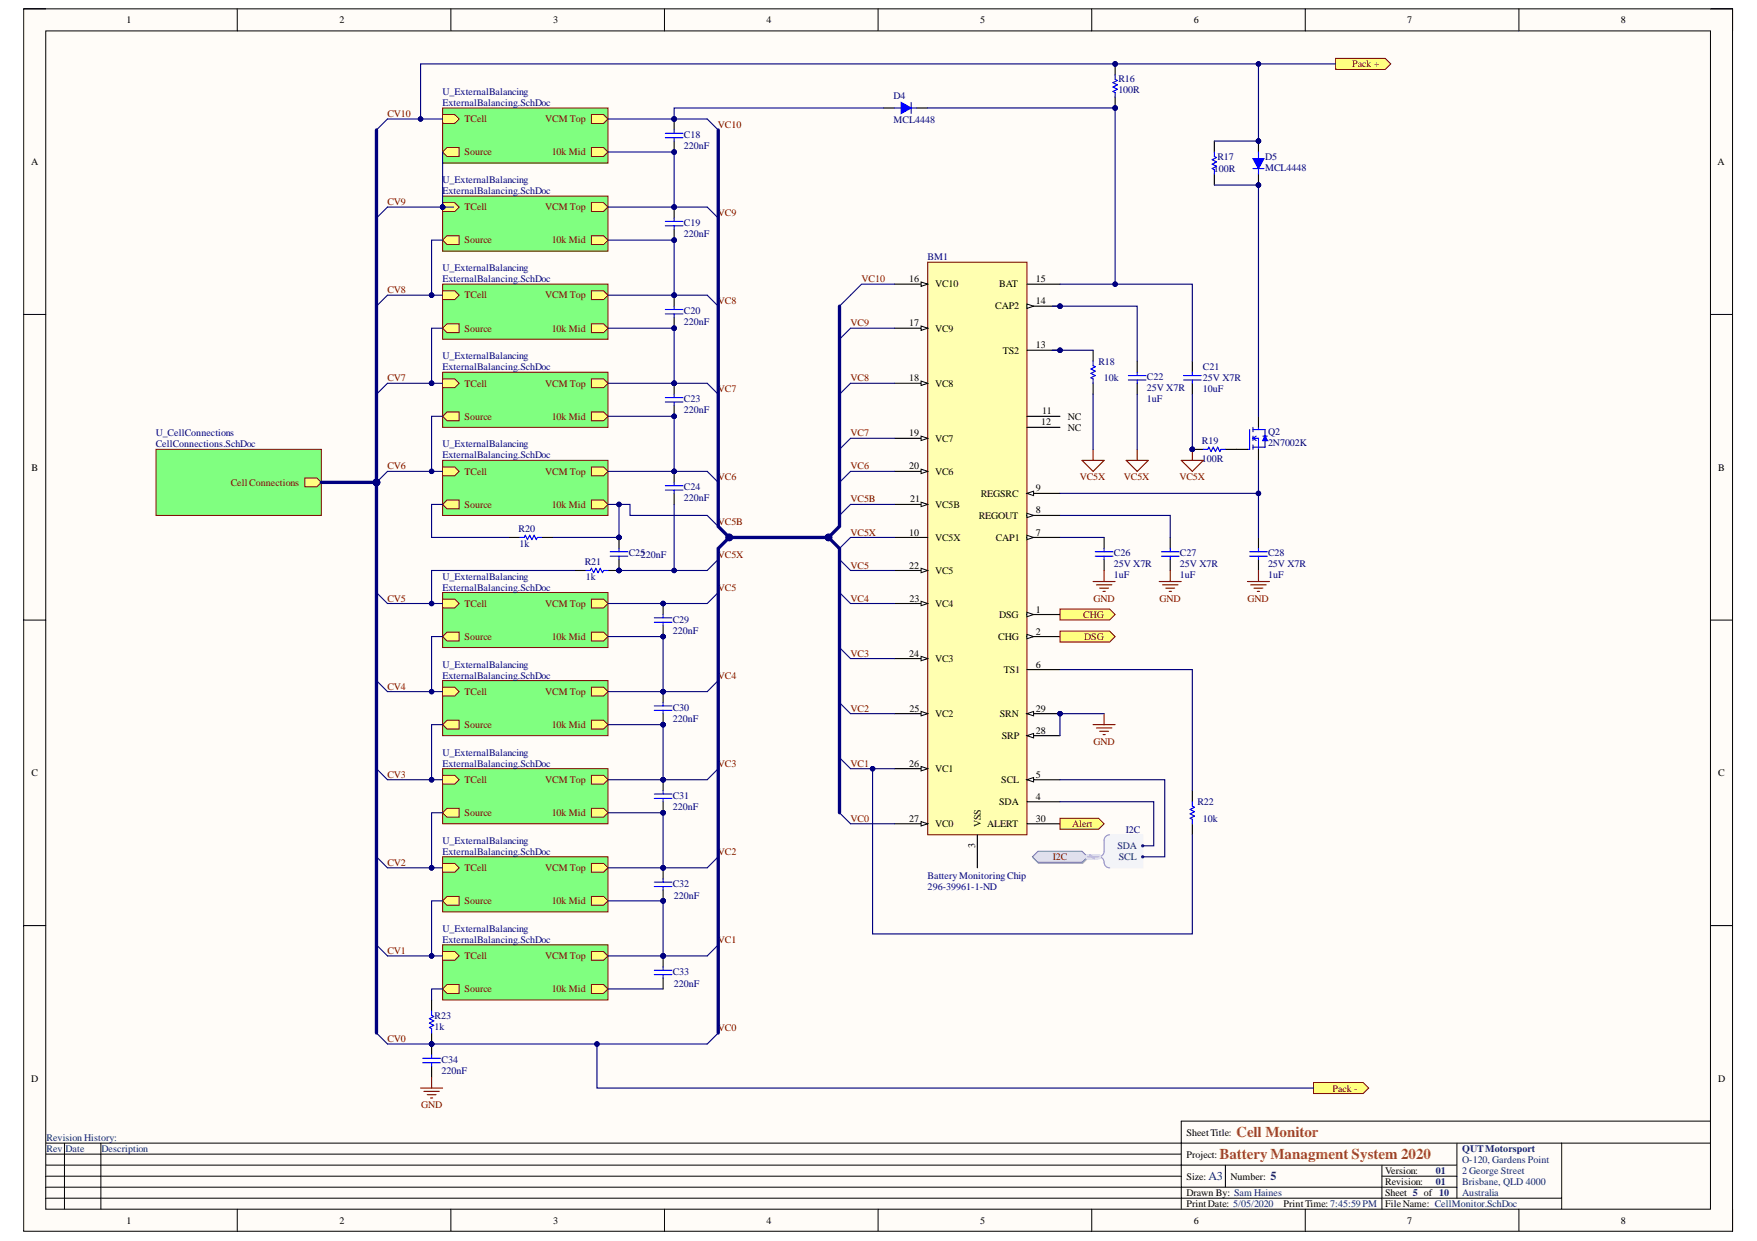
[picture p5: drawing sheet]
<svg xmlns="http://www.w3.org/2000/svg" width="297mm" height="210mm" viewBox="0 0 297 210" stroke-linecap="round" stroke-linejoin="round" font-family="sans-serif">
<defs><g id="words">
<g font-size="2.5" fill="#cc4125">
<text x="206.2" y="196">Battery Managment System 2020</text>
<text x="209" y="192.3">Cell Monitor</text>
</g>
<g font-size="2" fill="#073763">
<text x="204.3" y="199.6">A3</text>
<text x="214.8" y="199.6">5</text>
</g>
<g font-size="1.7">
<text x="21.4" y="3.9">1</text>
<text x="57.4" y="3.9">2</text>
<text x="93.5" y="3.9">3</text>
<text x="129.6" y="3.9">4</text>
<text x="165.7" y="3.9">5</text>
<text x="201.9" y="3.9">6</text>
<text x="237.9" y="3.9">7</text>
<text x="274" y="3.9">8</text>
<text x="5.2" y="27.9">A</text>
<text x="290.4" y="27.9">A</text>
<text x="153.7" y="47.7">16</text>
<text x="175.1" y="47.7">15</text>
<text x="158.1" y="48.6">VC10</text>
<text x="168.3" y="52.3">CAP2</text>
<text x="168.9" y="48.6">BAT</text>
<text x="175.1" y="51.4">14</text>
<text x="153.7" y="55.1">17</text>
<text x="158.1" y="56.1">VC9</text>
<text x="169.5" y="59.8">TS2</text>
<text x="175.1" y="58.9">13</text>
<text x="153.7" y="64.4">18</text>
<text x="158.1" y="65.4">VC8</text>
<text x="176" y="71.9">12</text>
<text x="176.2" y="70">11</text>
<text x="180.5" y="71">NC</text>
<text x="153.7" y="73.7">19</text>
<text x="158.1" y="74.7">VC7</text>
<text x="180.5" y="72.8">NC</text>
<text x="5.3" y="79.6">B</text>
<text x="153.7" y="79.3">20</text>
<text x="158.1" y="80.3">VC6</text>
<text x="165.8" y="84">REGSRC</text>
<text x="175.1" y="83.1">9</text>
<text x="290.5" y="79.6">B</text>
<text x="153.9" y="84.9">21</text>
<text x="158.1" y="85.8">VC5B</text>
<text x="165.5" y="87.8">REGOUT</text>
<text x="175.1" y="86.8">8</text>
<text x="153.7" y="90.6">10</text>
<text x="158.1" y="91.5">VC5X</text>
<text x="168.3" y="91.5">CAP1</text>
<text x="175.1" y="90.6">7</text>
<text x="153.7" y="96.2">22</text>
<text x="153.8" y="101.7">23</text>
<text x="158.1" y="97.1">VC5</text>
<text x="158.1" y="102.7">VC4</text>
<text x="168.9" y="104.5">DSG</text>
<text x="175.1" y="103.6">1</text>
<text x="175.1" y="107.3">2</text>
<text x="153.7" y="111">24</text>
<text x="158.1" y="112">VC3</text>
<text x="168.8" y="108.3">CHG</text>
<text x="169.7" y="113.8">TS1</text>
<text x="175.1" y="112.9">6</text>
<text x="153.8" y="120.3">25</text>
<text x="158.1" y="121.3">VC2</text>
<text x="169" y="121.3">SRN</text>
<text x="169.4" y="125">SRP</text>
<text x="175.1" y="124.1">28</text>
<text x="175.1" y="120.3">29</text>
<text x="5.3" y="131.3">C</text>
<text x="153.7" y="129.7">26</text>
<text x="158.1" y="130.6">VC1</text>
<text x="175.1" y="131.5">5</text>
<text x="290.5" y="131.3">C</text>
<text x="168.9" y="136.2">SDA</text>
<text x="169.3" y="132.4">SCL</text>
<text x="175.1" y="135.2">4</text>
<text x="153.7" y="139">27</text>
<text x="158.1" y="139.9">VC0</text>
<text x="164.9" y="143.4" transform="rotate(-90 164.9 143.4)">3</text>
<text x="165.8" y="139.9" transform="rotate(-90 165.8 139.9)">VSS</text>
<text x="166.9" y="139.9">ALERT</text>
<text x="175.1" y="139">30</text>
<text x="5.2" y="182.9">D</text>
<text x="290.5" y="182.9">D</text>
<text x="200.6" y="195.8">Project:</text>
<text x="200.6" y="192.1">SheetTitle:</text>
<text x="200.6" y="199.5">Size:</text>
<text x="200.6" y="202.3">Drawn By: Sam Haines</text>
<text x="208" y="199.5">Number:</text>
<text x="234.2" y="200.4">Revision:</text>
<text x="234.2" y="202.3">Sheet 5 of 10</text>
<text x="234.2" y="198.6">Version:</text>
<text x="21.4" y="207">1</text>
<text x="57.4" y="207">2</text>
<text x="93.5" y="207">3</text>
<text x="129.6" y="207">4</text>
<text x="165.7" y="207">5</text>
<text x="200.6" y="204.2">PrintDate: 5/05/2020</text>
<text x="201.9" y="207">6</text>
<text x="217" y="204.2">PrintTime: 7:45:59 PM</text>
<text x="234.2" y="204.2">FileName: CellMonitor.SchDoc</text>
<text x="237.9" y="207">7</text>
<text x="274" y="207">8</text>
</g>
<g font-size="1.7" fill="#800000">
<text x="228.6" y="11.4">Pack +</text>
<text x="65.5" y="19.8">CV10</text>
<text x="78.5" y="20.7">TCell</text>
<text x="92.2" y="20.7">VCM Top</text>
<text x="121.4" y="21.6">VC10</text>
<text x="78.5" y="26.3">Source</text>
<text x="93.3" y="26.3">10k Mid</text>
<text x="65.5" y="34.7">CV9</text>
<text x="78.5" y="35.6">TCell</text>
<text x="92.2" y="35.6">VCM Top</text>
<text x="78.5" y="41.2">Source</text>
<text x="93.3" y="41.2">10k Mid</text>
<text x="121.4" y="36.5">VC9</text>
<text x="145.7" y="47.7">VC10</text>
<text x="65.5" y="49.6">CV8</text>
<text x="78.5" y="50.5">TCell</text>
<text x="92.2" y="50.5">VCM Top</text>
<text x="121.4" y="51.4">VC8</text>
<text x="78.5" y="56.1">Source</text>
<text x="93.3" y="56.1">10k Mid</text>
<text x="143.8" y="55.1">VC9</text>
<text x="65.5" y="64.4">CV7</text>
<text x="78.5" y="65.4">TCell</text>
<text x="92.2" y="65.4">VCM Top</text>
<text x="143.8" y="64.4">VC8</text>
<text x="78.5" y="71">Source</text>
<text x="93.3" y="71">10k Mid</text>
<text x="121.4" y="66.3">VC7</text>
<text x="143.8" y="73.7">VC7</text>
<text x="39" y="82.1">Cell Connections</text>
<text x="65.5" y="79.3">CV6</text>
<text x="78.5" y="80.3">TCell</text>
<text x="92.2" y="80.3">VCM Top</text>
<text x="121.4" y="81.2">VC6</text>
<text x="143.8" y="79.3">VC6</text>
<text x="182.6" y="81.2">VC5X</text>
<text x="190" y="81.2">VC5X</text>
<text x="199.4" y="81.2">VC5X</text>
<text x="78.5" y="85.8">Source</text>
<text x="93.3" y="85.8">10k Mid</text>
<text x="121.4" y="88.7">VC5B</text>
<text x="143.8" y="84.9">VC5B</text>
<text x="121.4" y="94.3">VC5X</text>
<text x="143.8" y="90.6">VC5X</text>
<text x="65.5" y="101.7">CV5</text>
<text x="121.4" y="99.9">VC5</text>
<text x="143.8" y="101.7">VC4</text>
<text x="143.8" y="96.2">VC5</text>
<text x="184.8" y="101.7">GND</text>
<text x="196" y="101.7">GND</text>
<text x="210.9" y="101.7">GND</text>
<text x="78.5" y="102.7">TCell</text>
<text x="92.2" y="102.7">VCM Top</text>
<text x="183.1" y="104.5">CHG</text>
<text x="78.5" y="108.3">Source</text>
<text x="93.3" y="108.3">10k Mid</text>
<text x="143.8" y="111">VC3</text>
<text x="183.3" y="108.3">DSG</text>
<text x="65.5" y="116.6">CV4</text>
<text x="78.5" y="117.6">TCell</text>
<text x="92.2" y="117.6">VCM Top</text>
<text x="121.4" y="114.8">VC4</text>
<text x="78.5" y="123.1">Source</text>
<text x="93.3" y="123.1">10k Mid</text>
<text x="143.8" y="120.3">VC2</text>
<text x="184.8" y="125.9">GND</text>
<text x="65.5" y="131.5">CV3</text>
<text x="121.4" y="129.7">VC3</text>
<text x="143.8" y="129.7">VC1</text>
<text x="78.5" y="132.4">TCell</text>
<text x="92.2" y="132.4">VCM Top</text>
<text x="78.5" y="138">Source</text>
<text x="93.3" y="138">10k Mid</text>
<text x="143.8" y="139">VC0</text>
<text x="181.3" y="139.9">Alert</text>
<text x="65.5" y="146.4">CV2</text>
<text x="78.5" y="147.3">TCell</text>
<text x="92.2" y="147.3">VCM Top</text>
<text x="121.4" y="144.5">VC2</text>
<text x="178" y="145.5">I2C</text>
<text x="78.5" y="152.9">Source</text>
<text x="93.3" y="152.9">10k Mid</text>
<text x="65.5" y="161.3">CV1</text>
<text x="121.4" y="159.4">VC1</text>
<text x="78.5" y="162.2">TCell</text>
<text x="78.5" y="167.8">Source</text>
<text x="92.2" y="162.2">VCM Top</text>
<text x="93.3" y="167.8">10k Mid</text>
<text x="65.5" y="176.3">CV0</text>
<text x="121.4" y="174.4">VC0</text>
<text x="225.3" y="184.6">Pack -</text>
<text x="71.2" y="187.4">GND</text>
</g>
<g font-size="1.7" fill="#000080">
<text x="74.8" y="16.1">U_ExternalBalancing</text>
<text x="74.8" y="17.9">ExternalBalancing.SchDoc</text>
<text x="151.1" y="16.7">D4</text>
<text x="189.1" y="15.8">100R</text>
<text x="189.1" y="14">R16</text>
<text x="115.6" y="23.3">C18</text>
<text x="151.1" y="20.9">MCL4448</text>
<text x="115.6" y="25.2">220nF</text>
<text x="205.2" y="29.1">100R</text>
<text x="205.8" y="27.1">R17</text>
<text x="213.9" y="27.1">D5</text>
<text x="213.9" y="28.9">MCL4448</text>
<text x="74.8" y="31">U_ExternalBalancing</text>
<text x="74.8" y="32.8">ExternalBalancing.SchDoc</text>
<text x="115.6" y="38.2">C19</text>
<text x="115.6" y="40.1">220nF</text>
<text x="74.8" y="45.8">U_ExternalBalancing</text>
<text x="74.8" y="47.7">ExternalBalancing.SchDoc</text>
<text x="156.8" y="44">BM1</text>
<text x="115.6" y="53.1">C20</text>
<text x="115.6" y="55">220nF</text>
<text x="74.8" y="60.7">U_ExternalBalancing</text>
<text x="74.8" y="62.6">ExternalBalancing.SchDoc</text>
<text x="185.7" y="61.7">R18</text>
<text x="186.6" y="64.4">10k</text>
<text x="193.9" y="64.3">C22</text>
<text x="203.4" y="62.6">C21</text>
<text x="203.4" y="64.4">25V X7R</text>
<text x="115.6" y="68">C23</text>
<text x="115.6" y="69.9">220nF</text>
<text x="193.9" y="68">1uF</text>
<text x="193.9" y="66.1">25V X7R</text>
<text x="203.4" y="66.3">10uF</text>
<text x="26.3" y="73.7">U_CellConnections</text>
<text x="26.3" y="75.6">CellConnections.SchDoc</text>
<text x="74.8" y="75.6">U_ExternalBalancing</text>
<text x="74.8" y="77.5">ExternalBalancing.SchDoc</text>
<text x="203.2" y="75.1">R19</text>
<text x="214.4" y="73.6">Q2</text>
<text x="214.4" y="75.4">2N7002K</text>
<text x="115.6" y="82.9">C24</text>
<text x="203.2" y="78.1">100R</text>
<text x="87.7" y="90">R20</text>
<text x="115.6" y="84.7">220nF</text>
<text x="87.8" y="92.4">1k</text>
<text x="98.9" y="95.6">R21</text>
<text x="106.3" y="94">C25220nF</text>
<text x="188.3" y="94">C26</text>
<text x="188.3" y="95.9">25V X7R</text>
<text x="199.5" y="94">C27</text>
<text x="199.5" y="95.9">25V X7R</text>
<text x="214.4" y="94">C28</text>
<text x="214.4" y="95.9">25V X7R</text>
<text x="74.8" y="98">U_ExternalBalancing</text>
<text x="74.8" y="99.9">ExternalBalancing.SchDoc</text>
<text x="99" y="98">1k</text>
<text x="188.3" y="97.8">1uF</text>
<text x="199.5" y="97.8">1uF</text>
<text x="214.4" y="97.8">1uF</text>
<text x="113.7" y="105.3">C29</text>
<text x="113.7" y="107.2">220nF</text>
<text x="74.8" y="112.9">U_ExternalBalancing</text>
<text x="74.8" y="114.8">ExternalBalancing.SchDoc</text>
<text x="113.7" y="120.2">C30</text>
<text x="113.7" y="122">220nF</text>
<text x="74.8" y="127.8">U_ExternalBalancing</text>
<text x="74.8" y="129.7">ExternalBalancing.SchDoc</text>
<text x="113.7" y="135.1">C31</text>
<text x="113.7" y="136.9">220nF</text>
<text x="202.4" y="136.2">R22</text>
<text x="74.8" y="142.7">U_ExternalBalancing</text>
<text x="190.3" y="140.8">I2C</text>
<text x="203.4" y="139">10k</text>
<text x="74.8" y="144.5">ExternalBalancing.SchDoc</text>
<text x="113.7" y="150">C32</text>
<text x="156.8" y="148.7">BatteryMonitoring Chip</text>
<text x="113.9" y="152">220nF</text>
<text x="156.8" y="150.5">296-39961-1-ND</text>
<text x="74.8" y="157.6">U_ExternalBalancing</text>
<text x="74.8" y="159.4">ExternalBalancing.SchDoc</text>
<text x="113.7" y="164.8">C33</text>
<text x="113.9" y="166.9">220nF</text>
<text x="73.5" y="172.3">R23</text>
<text x="73.5" y="174.1">1k</text>
<text x="74.6" y="179.7">C34</text>
<text x="74.6" y="181.6">220nF</text>
</g>
<g font-size="1.7" fill="#003a70">
<text x="188.9" y="143.6">SDA</text>
<text x="189.2" y="145.5">SCL</text>
</g>
<g font-size="1.7" fill="#073763">
<text x="7.9" y="194.9">Rev</text>
<text x="7.9" y="193">Revision History:</text>
<text x="11.1" y="194.9">Date</text>
<text x="17.2" y="194.9">Description</text>
<text x="247.2" y="194.9">QUTMotorsport</text>
<text x="247.2" y="196.7">O-120, Gardens Point</text>
<text x="242.7" y="200.4">01</text>
<text x="242.7" y="198.6">01</text>
<text x="247.2" y="198.6">2 George Street</text>
<text x="247.2" y="200.4">Brisbane, QLD 4000</text>
<text x="247.2" y="202.3">Australia</text>
</g>
</g></defs>
<path d="M4 1.5h288.9v206.8h-288.9z" fill-rule="evenodd" fill="#fffcf8"/>
<path d="M4 1.5h288.9v206.8h-288.9z" fill="none" stroke="#000" stroke-width=".17"/>
<path d="M7.7 5.2h281.5v199.3h-281.5z" fill-rule="evenodd" fill="#fffcf8"/>
<g fill="none" stroke="#000" stroke-width=".17">
<path d="M4 1.5h3.7M7.7 5.2h281.5v199.3h-281.5zM40.1 1.5v3.7M76.2 1.5v3.7M112.3 1.5v3.7M148.4 1.5v3.7M184.6 1.5v3.7M220.7 1.5v3.7M256.8 1.5v3.7M289.2 1.5h3.7v3.7M4 53.2h3.7M289.2 53.2h3.7"/>
<path d="M4 104.9h3.7M289.2 104.9h3.7M4 156.6h3.7M289.2 156.6h3.7M7.7 193.3h281.5M7.7 197.1h238.6M7.7 195.2h192M7.7 198.9h192M10.9 193.3v11.2M17.1 193.3v11.2M207.2 197.1v3.7M233.6 197.1v7.4"/>
<path d="M233.6 198.9h12.7M246.3 193.3v9.4M264 193.3v11.2M289.2 189.6h-89.5v14.9M7.7 202.7h256.3M7.7 200.8h238.6M40.1 204.5v3.8M76.2 204.5v3.8M112.3 204.5v3.8M148.4 204.5v3.8M184.6 204.5v3.8M220.7 204.5v3.8"/>
<path d="M256.8 204.5v3.8M292.9 204.5v3.8"/>
</g>
<circle cx="114" cy="70.4" r=".37" fill="#000080"/>
<circle cx="114" cy="70.4" r=".37" fill="none" stroke="#000080" stroke-width=".17"/>
<circle cx="114" cy="64.8" r=".37" fill="#000080"/>
<circle cx="114" cy="64.8" r=".37" fill="none" stroke="#000080" stroke-width=".17"/>
<path d="M114 68.6v1.8" fill="none" stroke="#000" stroke-width=".19"/>
<circle cx="114" cy="70.4" r=".37" fill="#000080"/>
<circle cx="114" cy="70.4" r=".37" fill="none" stroke="#000080" stroke-width=".17"/>
<path d="M114 64.8v1.9" fill="none" stroke="#000" stroke-width=".19"/>
<circle cx="114" cy="64.8" r=".37" fill="#000080"/>
<circle cx="114" cy="64.8" r=".37" fill="none" stroke="#000080" stroke-width=".17"/>
<path d="M112.5 67.3h3M112.5 68h3M114 66.7v.6M114 68v.6" fill="none" stroke="#00f" stroke-width=".19"/>
<circle cx="104.6" cy="96.5" r=".37" fill="#000080"/>
<circle cx="104.6" cy="96.5" r=".37" fill="none" stroke="#000080" stroke-width=".17"/>
<circle cx="104.6" cy="90.9" r=".37" fill="#000080"/>
<circle cx="104.6" cy="90.9" r=".37" fill="none" stroke="#000080" stroke-width=".17"/>
<path d="M104.6 94.6v1.9" fill="none" stroke="#000" stroke-width=".19"/>
<circle cx="104.6" cy="96.5" r=".37" fill="#000080"/>
<circle cx="104.6" cy="96.5" r=".37" fill="none" stroke="#000080" stroke-width=".17"/>
<path d="M104.6 90.9v1.9" fill="none" stroke="#000" stroke-width=".19"/>
<circle cx="104.6" cy="90.9" r=".37" fill="#000080"/>
<circle cx="104.6" cy="90.9" r=".37" fill="none" stroke="#000080" stroke-width=".17"/>
<path d="M103.2 93.3h2.9M103.2 94.1h2.9M104.6 92.8v.5M104.6 94.1v.5" fill="none" stroke="#00f" stroke-width=".19"/>
<circle cx="104.6" cy="96.5" r=".37" fill="#000080"/>
<circle cx="104.6" cy="96.5" r=".37" fill="none" stroke="#000080" stroke-width=".17"/>
<path d="M102.8 96.5h1.8" fill="none" stroke="#000" stroke-width=".19"/>
<circle cx="104.6" cy="96.5" r=".37" fill="#000080"/>
<circle cx="104.6" cy="96.5" r=".37" fill="none" stroke="#000080" stroke-width=".17"/>
<path d="M97.2 96.5h1.9" fill="none" stroke="#000" stroke-width=".19"/>
<path d="M99.1 96.5h.7l.2-.4 .4 .8 .3-.8 .4 .8 .4-.8 .4 .8 .1-.4h.8" fill="none" stroke="#00f" stroke-width=".19"/>
<circle cx="112.1" cy="107.7" r=".37" fill="#000080"/>
<circle cx="112.1" cy="107.7" r=".37" fill="none" stroke="#000080" stroke-width=".17"/>
<circle cx="112.1" cy="102.1" r=".37" fill="#000080"/>
<circle cx="112.1" cy="102.1" r=".37" fill="none" stroke="#000080" stroke-width=".17"/>
<path d="M112.1 105.8v1.9" fill="none" stroke="#000" stroke-width=".19"/>
<circle cx="112.1" cy="107.7" r=".37" fill="#000080"/>
<circle cx="112.1" cy="107.7" r=".37" fill="none" stroke="#000080" stroke-width=".17"/>
<path d="M112.1 102.1v1.8" fill="none" stroke="#000" stroke-width=".19"/>
<circle cx="112.1" cy="102.1" r=".37" fill="#000080"/>
<circle cx="112.1" cy="102.1" r=".37" fill="none" stroke="#000080" stroke-width=".17"/>
<path d="M110.6 104.5h3M110.6 105.2h3M112.1 103.9v.6M112.1 105.2v.6" fill="none" stroke="#00f" stroke-width=".19"/>
<circle cx="112.1" cy="137.5" r=".37" fill="#000080"/>
<circle cx="112.1" cy="137.5" r=".37" fill="none" stroke="#000080" stroke-width=".17"/>
<circle cx="112.1" cy="131.9" r=".37" fill="#000080"/>
<circle cx="112.1" cy="131.9" r=".37" fill="none" stroke="#000080" stroke-width=".17"/>
<path d="M112.1 135.6v1.9" fill="none" stroke="#000" stroke-width=".19"/>
<circle cx="112.1" cy="137.5" r=".37" fill="#000080"/>
<circle cx="112.1" cy="137.5" r=".37" fill="none" stroke="#000080" stroke-width=".17"/>
<path d="M112.1 131.9v1.8" fill="none" stroke="#000" stroke-width=".19"/>
<circle cx="112.1" cy="131.9" r=".37" fill="#000080"/>
<circle cx="112.1" cy="131.9" r=".37" fill="none" stroke="#000080" stroke-width=".17"/>
<path d="M110.6 134.3h3M110.6 135h3M112.1 133.7v.6M112.1 135v.6" fill="none" stroke="#00f" stroke-width=".19"/>
<circle cx="112.1" cy="152.4" r=".37" fill="#000080"/>
<circle cx="112.1" cy="152.4" r=".37" fill="none" stroke="#000080" stroke-width=".17"/>
<circle cx="112.1" cy="146.8" r=".37" fill="#000080"/>
<circle cx="112.1" cy="146.8" r=".37" fill="none" stroke="#000080" stroke-width=".17"/>
<path d="M112.1 150.5v1.9" fill="none" stroke="#000" stroke-width=".19"/>
<circle cx="112.1" cy="152.4" r=".37" fill="#000080"/>
<circle cx="112.1" cy="152.4" r=".37" fill="none" stroke="#000080" stroke-width=".17"/>
<path d="M112.1 146.8v1.8" fill="none" stroke="#000" stroke-width=".19"/>
<circle cx="112.1" cy="146.8" r=".37" fill="#000080"/>
<circle cx="112.1" cy="146.8" r=".37" fill="none" stroke="#000080" stroke-width=".17"/>
<path d="M110.6 149.2h3M110.6 150h3M112.1 148.6v.6M112.1 150v.5" fill="none" stroke="#00f" stroke-width=".19"/>
<circle cx="112.1" cy="161.7" r=".37" fill="#000080"/>
<circle cx="112.1" cy="161.7" r=".37" fill="none" stroke="#000080" stroke-width=".17"/>
<path d="M112.1 161.7v1.8M112.1 165.4v1.9" fill="none" stroke="#000" stroke-width=".19"/>
<circle cx="112.1" cy="161.7" r=".37" fill="#000080"/>
<circle cx="112.1" cy="161.7" r=".37" fill="none" stroke="#000080" stroke-width=".17"/>
<path d="M110.6 164.1h3M110.6 164.9h3M112.1 163.5v.6M112.1 164.9v.5" fill="none" stroke="#00f" stroke-width=".19"/>
<circle cx="73" cy="176.6" r=".37" fill="#000080"/>
<circle cx="73" cy="176.6" r=".37" fill="none" stroke="#000080" stroke-width=".17"/>
<path d="M73 176.6v1.9M73 180.3v1.9" fill="none" stroke="#000" stroke-width=".19"/>
<circle cx="73" cy="176.6" r=".37" fill="#000080"/>
<circle cx="73" cy="176.6" r=".37" fill="none" stroke="#000080" stroke-width=".17"/>
<path d="M71.5 179h3M71.5 179.8h3M73 178.5v.5M73 179.8v.5" fill="none" stroke="#00f" stroke-width=".19"/>
<path d="M71.1 184h3.7M71.7 184.6h2.6M72.2 185.2h1.5M72.8 185.7h.4M73 182.2v1.8" fill="none" stroke="#800000" stroke-width=".19"/>
<path d="M74.8 18.3h28v9.3h-28z" fill-rule="evenodd" fill="#80ff80"/>
<path d="M74.8 18.3h28v9.3h-28z" fill="none" stroke="#800000" stroke-width=".17"/>
<path d="M74.8 19.4h2.1l.7 .7-.7 .8h-2.1z" fill-rule="evenodd" fill="#ffff80"/>
<path d="M74.8 19.4h2.1l.7 .7-.7 .8h-2.1z" fill="none" stroke="#800000" stroke-width=".17"/>
<path d="M74.8 25.7l.8-.7h2v1.5h-2z" fill-rule="evenodd" fill="#ffff80"/>
<path d="M74.8 25.7l.8-.7h2v1.5h-2z" fill="none" stroke="#800000" stroke-width=".17"/>
<path d="M100 25h2l.8 .7-.8 .8h-2z" fill-rule="evenodd" fill="#ffff80"/>
<path d="M100 25h2l.8 .7-.8 .8h-2z" fill="none" stroke="#800000" stroke-width=".17"/>
<path d="M100 19.4h2l.8 .7-.8 .8h-2z" fill-rule="evenodd" fill="#ffff80"/>
<path d="M100 19.4h2l.8 .7-.8 .8h-2z" fill="none" stroke="#800000" stroke-width=".17"/>
<path d="M74.8 33.2h28v9.3h-28z" fill-rule="evenodd" fill="#80ff80"/>
<path d="M74.8 33.2h28v9.3h-28z" fill="none" stroke="#800000" stroke-width=".17"/>
<circle cx="74.8" cy="35" r=".37" fill="#000080"/>
<circle cx="74.8" cy="35" r=".37" fill="none" stroke="#000080" stroke-width=".17"/>
<path d="M74.8 34.3h2.1l.7 .7-.7 .8h-2.1z" fill-rule="evenodd" fill="#ffff80"/>
<path d="M74.8 34.3h2.1l.7 .7-.7 .8h-2.1z" fill="none" stroke="#800000" stroke-width=".17"/>
<circle cx="74.8" cy="35" r=".37" fill="#000080"/>
<circle cx="74.8" cy="35" r=".37" fill="none" stroke="#000080" stroke-width=".17"/>
<path d="M74.8 40.6l.8-.7h2v1.5h-2z" fill-rule="evenodd" fill="#ffff80"/>
<path d="M74.8 40.6l.8-.7h2v1.5h-2z" fill="none" stroke="#800000" stroke-width=".17"/>
<path d="M100 39.9h2l.8 .7-.8 .8h-2z" fill-rule="evenodd" fill="#ffff80"/>
<path d="M100 39.9h2l.8 .7-.8 .8h-2z" fill="none" stroke="#800000" stroke-width=".17"/>
<path d="M100 34.3h2l.8 .7-.8 .8h-2z" fill-rule="evenodd" fill="#ffff80"/>
<path d="M100 34.3h2l.8 .7-.8 .8h-2z" fill="none" stroke="#800000" stroke-width=".17"/>
<path d="M74.8 48.1h28v9.3h-28z" fill-rule="evenodd" fill="#80ff80"/>
<path d="M74.8 48.1h28v9.3h-28z" fill="none" stroke="#800000" stroke-width=".17"/>
<path d="M74.8 49.2h2.1l.7 .7-.7 .8h-2.1z" fill-rule="evenodd" fill="#ffff80"/>
<path d="M74.8 49.2h2.1l.7 .7-.7 .8h-2.1z" fill="none" stroke="#800000" stroke-width=".17"/>
<path d="M74.8 55.5l.8-.7h2v1.5h-2z" fill-rule="evenodd" fill="#ffff80"/>
<path d="M74.8 55.5l.8-.7h2v1.5h-2z" fill="none" stroke="#800000" stroke-width=".17"/>
<path d="M100 54.8h2l.8 .7-.8 .8h-2z" fill-rule="evenodd" fill="#ffff80"/>
<path d="M100 54.8h2l.8 .7-.8 .8h-2z" fill="none" stroke="#800000" stroke-width=".17"/>
<path d="M100 49.2h2l.8 .7-.8 .8h-2z" fill-rule="evenodd" fill="#ffff80"/>
<path d="M100 49.2h2l.8 .7-.8 .8h-2z" fill="none" stroke="#800000" stroke-width=".17"/>
<path d="M74.8 63h28v9.3h-28z" fill-rule="evenodd" fill="#80ff80"/>
<path d="M74.8 63h28v9.3h-28z" fill="none" stroke="#800000" stroke-width=".17"/>
<path d="M74.8 64.1h2.1l.7 .7-.7 .8h-2.1z" fill-rule="evenodd" fill="#ffff80"/>
<path d="M74.8 64.1h2.1l.7 .7-.7 .8h-2.1z" fill="none" stroke="#800000" stroke-width=".17"/>
<path d="M74.8 70.4l.8-.7h2v1.5h-2z" fill-rule="evenodd" fill="#ffff80"/>
<path d="M74.8 70.4l.8-.7h2v1.5h-2z" fill="none" stroke="#800000" stroke-width=".17"/>
<path d="M100 69.7h2l.8 .7-.8 .8h-2z" fill-rule="evenodd" fill="#ffff80"/>
<path d="M100 69.7h2l.8 .7-.8 .8h-2z" fill="none" stroke="#800000" stroke-width=".17"/>
<path d="M100 64.1h2l.8 .7-.8 .8h-2z" fill-rule="evenodd" fill="#ffff80"/>
<path d="M100 64.1h2l.8 .7-.8 .8h-2z" fill="none" stroke="#800000" stroke-width=".17"/>
<path d="M74.8 77.9h28v9.3h-28z" fill-rule="evenodd" fill="#80ff80"/>
<path d="M74.8 77.9h28v9.3h-28z" fill="none" stroke="#800000" stroke-width=".17"/>
<path d="M74.8 79h2.1l.7 .7-.7 .8h-2.1z" fill-rule="evenodd" fill="#ffff80"/>
<path d="M74.8 79h2.1l.7 .7-.7 .8h-2.1z" fill="none" stroke="#800000" stroke-width=".17"/>
<path d="M74.8 85.3l.8-.7h2v1.5h-2z" fill-rule="evenodd" fill="#ffff80"/>
<path d="M74.8 85.3l.8-.7h2v1.5h-2z" fill="none" stroke="#800000" stroke-width=".17"/>
<path d="M100 84.6h2l.8 .7-.8 .8h-2z" fill-rule="evenodd" fill="#ffff80"/>
<path d="M100 84.6h2l.8 .7-.8 .8h-2z" fill="none" stroke="#800000" stroke-width=".17"/>
<path d="M100 79h2l.8 .7-.8 .8h-2z" fill-rule="evenodd" fill="#ffff80"/>
<path d="M100 79h2l.8 .7-.8 .8h-2z" fill="none" stroke="#800000" stroke-width=".17"/>
<path d="M74.8 100.2h28v9.3h-28z" fill-rule="evenodd" fill="#80ff80"/>
<path d="M74.8 100.2h28v9.3h-28z" fill="none" stroke="#800000" stroke-width=".17"/>
<path d="M74.8 101.3h2.1l.7 .8-.7 .7h-2.1z" fill-rule="evenodd" fill="#ffff80"/>
<path d="M74.8 101.3h2.1l.7 .8-.7 .7h-2.1z" fill="none" stroke="#800000" stroke-width=".17"/>
<path d="M74.8 107.7l.8-.8h2v1.5h-2z" fill-rule="evenodd" fill="#ffff80"/>
<path d="M74.8 107.7l.8-.8h2v1.5h-2z" fill="none" stroke="#800000" stroke-width=".17"/>
<path d="M100 106.9h2l.8 .8-.8 .7h-2z" fill-rule="evenodd" fill="#ffff80"/>
<path d="M100 106.9h2l.8 .8-.8 .7h-2z" fill="none" stroke="#800000" stroke-width=".17"/>
<path d="M100 101.3h2l.8 .8-.8 .7h-2z" fill-rule="evenodd" fill="#ffff80"/>
<path d="M100 101.3h2l.8 .8-.8 .7h-2z" fill="none" stroke="#800000" stroke-width=".17"/>
<path d="M74.8 115.1h28v9.3h-28z" fill-rule="evenodd" fill="#80ff80"/>
<path d="M74.8 115.1h28v9.3h-28z" fill="none" stroke="#800000" stroke-width=".17"/>
<path d="M74.8 116.2h2.1l.7 .8-.7 .7h-2.1z" fill-rule="evenodd" fill="#ffff80"/>
<path d="M74.8 116.2h2.1l.7 .8-.7 .7h-2.1z" fill="none" stroke="#800000" stroke-width=".17"/>
<path d="M74.8 122.6l.8-.8h2v1.5h-2z" fill-rule="evenodd" fill="#ffff80"/>
<path d="M74.8 122.6l.8-.8h2v1.5h-2z" fill="none" stroke="#800000" stroke-width=".17"/>
<path d="M100 121.8h2l.8 .8-.8 .7h-2z" fill-rule="evenodd" fill="#ffff80"/>
<path d="M100 121.8h2l.8 .8-.8 .7h-2z" fill="none" stroke="#800000" stroke-width=".17"/>
<path d="M100 116.2h2l.8 .8-.8 .7h-2z" fill-rule="evenodd" fill="#ffff80"/>
<path d="M100 116.2h2l.8 .8-.8 .7h-2z" fill="none" stroke="#800000" stroke-width=".17"/>
<circle cx="112.1" cy="122.6" r=".37" fill="#000080"/>
<circle cx="112.1" cy="122.6" r=".37" fill="none" stroke="#000080" stroke-width=".17"/>
<circle cx="112.1" cy="117" r=".37" fill="#000080"/>
<circle cx="112.1" cy="117" r=".37" fill="none" stroke="#000080" stroke-width=".17"/>
<path d="M112.1 120.7v1.9" fill="none" stroke="#000" stroke-width=".19"/>
<circle cx="112.1" cy="122.6" r=".37" fill="#000080"/>
<circle cx="112.1" cy="122.6" r=".37" fill="none" stroke="#000080" stroke-width=".17"/>
<path d="M112.1 117v1.8" fill="none" stroke="#000" stroke-width=".19"/>
<circle cx="112.1" cy="117" r=".37" fill="#000080"/>
<circle cx="112.1" cy="117" r=".37" fill="none" stroke="#000080" stroke-width=".17"/>
<path d="M110.6 119.4h3M112.1 118.8v.6M110.6 120.1h3M112.1 120.1v.6" fill="none" stroke="#00f" stroke-width=".19"/>
<path d="M74.8 130h28v9.3h-28z" fill-rule="evenodd" fill="#80ff80"/>
<path d="M74.8 130h28v9.3h-28z" fill="none" stroke="#800000" stroke-width=".17"/>
<path d="M74.8 131.1h2.1l.7 .8-.7 .7h-2.1z" fill-rule="evenodd" fill="#ffff80"/>
<path d="M74.8 131.1h2.1l.7 .8-.7 .7h-2.1z" fill="none" stroke="#800000" stroke-width=".17"/>
<path d="M74.8 137.5l.8-.8h2v1.5h-2z" fill-rule="evenodd" fill="#ffff80"/>
<path d="M74.8 137.5l.8-.8h2v1.5h-2z" fill="none" stroke="#800000" stroke-width=".17"/>
<path d="M100 136.7h2l.8 .8-.8 .7h-2z" fill-rule="evenodd" fill="#ffff80"/>
<path d="M100 136.7h2l.8 .8-.8 .7h-2z" fill="none" stroke="#800000" stroke-width=".17"/>
<path d="M100 131.1h2l.8 .8-.8 .7h-2z" fill-rule="evenodd" fill="#ffff80"/>
<path d="M100 131.1h2l.8 .8-.8 .7h-2z" fill="none" stroke="#800000" stroke-width=".17"/>
<path d="M74.8 144.9h28v9.3h-28z" fill-rule="evenodd" fill="#80ff80"/>
<path d="M74.8 144.9h28v9.3h-28z" fill="none" stroke="#800000" stroke-width=".17"/>
<path d="M74.8 146h2.1l.7 .8-.7 .7h-2.1z" fill-rule="evenodd" fill="#ffff80"/>
<path d="M74.8 146h2.1l.7 .8-.7 .7h-2.1z" fill="none" stroke="#800000" stroke-width=".17"/>
<path d="M74.8 152.4l.8-.8h2v1.5h-2z" fill-rule="evenodd" fill="#ffff80"/>
<path d="M74.8 152.4l.8-.8h2v1.5h-2z" fill="none" stroke="#800000" stroke-width=".17"/>
<path d="M100 151.6h2l.8 .8-.8 .7h-2z" fill-rule="evenodd" fill="#ffff80"/>
<path d="M100 151.6h2l.8 .8-.8 .7h-2z" fill="none" stroke="#800000" stroke-width=".17"/>
<path d="M100 146h2l.8 .8-.8 .7h-2z" fill-rule="evenodd" fill="#ffff80"/>
<path d="M100 146h2l.8 .8-.8 .7h-2z" fill="none" stroke="#800000" stroke-width=".17"/>
<path d="M74.8 159.8h28v9.3h-28z" fill-rule="evenodd" fill="#80ff80"/>
<path d="M74.8 159.8h28v9.3h-28z" fill="none" stroke="#800000" stroke-width=".17"/>
<path d="M74.8 160.9h2.1l.7 .8-.7 .7h-2.1z" fill-rule="evenodd" fill="#ffff80"/>
<path d="M74.8 160.9h2.1l.7 .8-.7 .7h-2.1z" fill="none" stroke="#800000" stroke-width=".17"/>
<path d="M74.8 167.3l.8-.8h2v1.5h-2z" fill-rule="evenodd" fill="#ffff80"/>
<path d="M74.8 167.3l.8-.8h2v1.5h-2z" fill="none" stroke="#800000" stroke-width=".17"/>
<path d="M100 166.5h2l.8 .8-.8 .7h-2z" fill-rule="evenodd" fill="#ffff80"/>
<path d="M100 166.5h2l.8 .8-.8 .7h-2z" fill="none" stroke="#800000" stroke-width=".17"/>
<path d="M100 160.9h2l.8 .8-.8 .7h-2z" fill-rule="evenodd" fill="#ffff80"/>
<path d="M100 160.9h2l.8 .8-.8 .7h-2z" fill="none" stroke="#800000" stroke-width=".17"/>
<circle cx="73" cy="176.6" r=".37" fill="#000080"/>
<circle cx="73" cy="176.6" r=".37" fill="none" stroke="#000080" stroke-width=".17"/>
<path d="M73 169.1v1.9M73 174.7v1.9" fill="none" stroke="#000" stroke-width=".19"/>
<circle cx="73" cy="176.6" r=".37" fill="#000080"/>
<circle cx="73" cy="176.6" r=".37" fill="none" stroke="#000080" stroke-width=".17"/>
<path d="M87.9 90.9h.7l.2-.4 .4 .8 .4-.8 .3 .8 .4-.8 .4 .8 .2-.4h.7M73 171v.7l.3 .2-.7 .4 .7 .4-.7 .4 .7 .3-.7 .4 .4 .2v.7" fill="none" stroke="#00f" stroke-width=".19"/>
<path d="M86 90.9h1.9M91.6 90.9h1.9" fill="none" stroke="#000" stroke-width=".19"/>
<circle cx="114" cy="79.7" r=".37" fill="#000080"/>
<circle cx="114" cy="79.7" r=".37" fill="none" stroke="#000080" stroke-width=".17"/>
<path d="M114 79.7v1.9M114 83.5v1.8" fill="none" stroke="#000" stroke-width=".19"/>
<circle cx="114" cy="79.7" r=".37" fill="#000080"/>
<circle cx="114" cy="79.7" r=".37" fill="none" stroke="#000080" stroke-width=".17"/>
<path d="M112.5 82.2h3M112.5 82.9h3M114 81.6v.6M114 82.9v.6" fill="none" stroke="#00f" stroke-width=".19"/>
<path d="M26.4 76h27.9v11.2h-27.9z" fill-rule="evenodd" fill="#80ff80"/>
<path d="M26.4 76h27.9v11.2h-27.9z" fill="none" stroke="#800000" stroke-width=".17"/>
<path d="M51.5 80.8h2.1l.7 .8-.7 .7h-2.1z" fill-rule="evenodd" fill="#ffff80"/>
<path d="M51.5 80.8h2.1l.7 .8-.7 .7h-2.1z" fill="none" stroke="#800000" stroke-width=".17"/>
<path d="M65.5 20.1l-1.9 1.9M65.5 35l-1.9 1.9M65.5 49.9l-1.9 1.9M65.5 64.8l-1.9 1.9M65.5 79.7l-1.9 1.9" fill="none" stroke="#000080" stroke-width=".19"/>
<circle cx="63.6" cy="81.6" r=".56" fill="#000080"/>
<circle cx="63.6" cy="81.6" r=".56" fill="none" stroke="#000080" stroke-width=".17"/>
<g fill="none" stroke="#000080" stroke-width=".19">
<path d="M119.6 20.1l1.8 1.9M119.6 35l1.8 1.9M119.6 49.9l1.8 1.9M119.6 64.8l1.8 1.9M119.6 79.7l1.8 1.9M143.8 64.8l-1.9 1.9M143.8 79.7l-1.9 1.9M119.6 87.2l1.8 1.8M121.4 94.6l-1.8 1.9M141.9 94.6l1.9 1.9M143.8 85.3l-1.9 1.9M143.8 90.9l-1.9 1.9"/>
<path d="M63.6 100.2l1.9 1.9M63.6 115.1l1.9 1.9M121.4 100.2l-1.8 1.9M121.4 115.1l-1.8 1.9M141.9 100.2l1.9 1.9M141.9 109.5l1.9 1.9M141.9 118.8l1.9 1.9M63.6 130l1.9 1.9M121.4 130l-1.8 1.9M141.9 128.2l1.9 1.8M141.9 137.5l1.9 1.8M63.6 144.9l1.9 1.9"/>
<path d="M63.6 159.8l1.9 1.9M121.4 144.9l-1.8 1.9M121.4 159.8l-1.8 1.9M63.6 174.7l1.9 1.9M121.4 174.7l-1.8 1.9"/>
</g>
<circle cx="114" cy="40.6" r=".37" fill="#000080"/>
<circle cx="114" cy="40.6" r=".37" fill="none" stroke="#000080" stroke-width=".17"/>
<circle cx="114" cy="35" r=".37" fill="#000080"/>
<circle cx="114" cy="35" r=".37" fill="none" stroke="#000080" stroke-width=".17"/>
<path d="M114 38.8v1.8" fill="none" stroke="#000" stroke-width=".19"/>
<circle cx="114" cy="40.6" r=".37" fill="#000080"/>
<circle cx="114" cy="40.6" r=".37" fill="none" stroke="#000080" stroke-width=".17"/>
<path d="M114 35v1.9" fill="none" stroke="#000" stroke-width=".19"/>
<circle cx="114" cy="35" r=".37" fill="#000080"/>
<circle cx="114" cy="35" r=".37" fill="none" stroke="#000080" stroke-width=".17"/>
<path d="M112.5 37.4h3M112.5 38.2h3M114 36.9v.5M114 38.2v.6" fill="none" stroke="#00f" stroke-width=".19"/>
<circle cx="114" cy="55.5" r=".37" fill="#000080"/>
<circle cx="114" cy="55.5" r=".37" fill="none" stroke="#000080" stroke-width=".17"/>
<circle cx="114" cy="49.9" r=".37" fill="#000080"/>
<circle cx="114" cy="49.9" r=".37" fill="none" stroke="#000080" stroke-width=".17"/>
<path d="M114 53.6v1.9" fill="none" stroke="#000" stroke-width=".19"/>
<circle cx="114" cy="55.5" r=".37" fill="#000080"/>
<circle cx="114" cy="55.5" r=".37" fill="none" stroke="#000080" stroke-width=".17"/>
<path d="M114 49.9v1.9" fill="none" stroke="#000" stroke-width=".19"/>
<circle cx="114" cy="49.9" r=".37" fill="#000080"/>
<circle cx="114" cy="49.9" r=".37" fill="none" stroke="#000080" stroke-width=".17"/>
<path d="M112.5 52.3h3M112.5 53.1h3M114 51.8v.5M114 53.1v.5" fill="none" stroke="#00f" stroke-width=".19"/>
<circle cx="114" cy="25.7" r=".37" fill="#000080"/>
<circle cx="114" cy="25.7" r=".37" fill="none" stroke="#000080" stroke-width=".17"/>
<circle cx="114" cy="20.1" r=".37" fill="#000080"/>
<circle cx="114" cy="20.1" r=".37" fill="none" stroke="#000080" stroke-width=".17"/>
<path d="M114 23.9v1.8" fill="none" stroke="#000" stroke-width=".19"/>
<circle cx="114" cy="25.7" r=".37" fill="#000080"/>
<circle cx="114" cy="25.7" r=".37" fill="none" stroke="#000080" stroke-width=".17"/>
<path d="M114 20.1v1.9" fill="none" stroke="#000" stroke-width=".19"/>
<circle cx="114" cy="20.1" r=".37" fill="#000080"/>
<circle cx="114" cy="20.1" r=".37" fill="none" stroke="#000080" stroke-width=".17"/>
<path d="M112.5 22.5h3M112.5 23.3h3M114 22v.5M114 23.3v.6" fill="none" stroke="#00f" stroke-width=".19"/>
<path d="M225.8 9.9h8.4l.9 .9-.9 .9h-8.4z" fill-rule="evenodd" fill="#ffff80"/>
<path d="M225.8 9.9h8.4l.9 .9-.9 .9h-8.4z" fill="none" stroke="#800000" stroke-width=".17"/>
<circle cx="188.5" cy="18.3" r=".37" fill="#000080"/>
<circle cx="188.5" cy="18.3" r=".37" fill="none" stroke="#000080" stroke-width=".17"/>
<circle cx="188.5" cy="10.8" r=".37" fill="#000080"/>
<circle cx="188.5" cy="10.8" r=".37" fill="none" stroke="#000080" stroke-width=".17"/>
<path d="M188.5 16.4v1.9" fill="none" stroke="#000" stroke-width=".19"/>
<circle cx="188.5" cy="18.3" r=".37" fill="#000080"/>
<circle cx="188.5" cy="18.3" r=".37" fill="none" stroke="#000080" stroke-width=".17"/>
<path d="M188.5 10.8v1.9" fill="none" stroke="#000" stroke-width=".19"/>
<circle cx="188.5" cy="10.8" r=".37" fill="#000080"/>
<circle cx="188.5" cy="10.8" r=".37" fill="none" stroke="#000080" stroke-width=".17"/>
<path d="M188.5 12.7v.7l.4 .2-.7 .4 .7 .4-.7 .3 .7 .4-.7 .4 .3 .2v.7M205.3 25.7v.8l.4 .1-.8 .4 .8 .4-.8 .4 .8 .3-.8 .4 .4 .2v.7" fill="none" stroke="#00f" stroke-width=".19"/>
<path d="M205.3 23.9v1.8M205.3 29.4v1.9" fill="none" stroke="#000" stroke-width=".19"/>
<circle cx="212.8" cy="31.3" r=".38" fill="#000080"/>
<circle cx="212.8" cy="31.3" r=".38" fill="none" stroke="#000080" stroke-width=".17"/>
<circle cx="212.8" cy="23.9" r=".38" fill="#000080"/>
<circle cx="212.8" cy="23.9" r=".38" fill="none" stroke="#000080" stroke-width=".17"/>
<path d="M212.8 29.4v1.9" fill="none" stroke="#000" stroke-width=".19"/>
<circle cx="212.8" cy="31.3" r=".38" fill="#000080"/>
<circle cx="212.8" cy="31.3" r=".38" fill="none" stroke="#000080" stroke-width=".17"/>
<path d="M212.8 23.9v1.8" fill="none" stroke="#000" stroke-width=".19"/>
<circle cx="212.8" cy="23.9" r=".38" fill="#000080"/>
<circle cx="212.8" cy="23.9" r=".38" fill="none" stroke="#000080" stroke-width=".17"/>
<path d="M211.8 26.8h1.9l-.9 1.7z" fill="#00f"/>
<path d="M211.8 26.8h1.9l-.9 1.7zM211.8 28.5h1.9M212.8 25.7v1.1M212.8 28.5v.9M200.1 64.3h3M200.1 63.5h3M201.6 63v.5M201.6 64.3v.5" fill="none" stroke="#00f" stroke-width=".19"/>
<path d="M149.4 18.3h1.8M155 18.3h1.8M201.6 61.1v1.9M201.6 64.8v1.9" fill="none" stroke="#000" stroke-width=".19"/>
<path d="M152.4 17.3l1.6 1-1.6 .9z" fill="#00f"/>
<path d="M151.2 18.3h1.2M152.4 17.3l1.6 1-1.6 .9zM154 18.3h1M154 17.3v1.9M184.8 61.1v.8l.4 .1-.8 .4 .8 .4-.8 .4 .8 .3-.8 .4 .4 .2v.7M190.8 64.3h2.9M190.8 63.5h2.9M192.3 63v.5M192.3 64.3v.5" fill="none" stroke="#00f" stroke-width=".19"/>
<path d="M184.8 59.2v1.9M184.8 64.8v1.9M192.3 61.1v1.9M192.3 64.8v1.9" fill="none" stroke="#000" stroke-width=".19"/>
<circle cx="179.2" cy="59.2" r=".37" fill="#000080"/>
<circle cx="179.2" cy="59.2" r=".37" fill="none" stroke="#000080" stroke-width=".17"/>
<circle cx="179.2" cy="51.8" r=".37" fill="#000080"/>
<circle cx="179.2" cy="51.8" r=".37" fill="none" stroke="#000080" stroke-width=".17"/>
<circle cx="179.2" cy="120.7" r=".37" fill="#000080"/>
<circle cx="179.2" cy="120.7" r=".37" fill="none" stroke="#000080" stroke-width=".17"/>
<path d="M156.8 44.3h16.8v96.9h-16.8z" fill-rule="evenodd" fill="#ffffb0"/>
<path d="M156.8 44.3h16.8v96.9h-16.8z" fill="none" stroke="#800000" stroke-width=".17"/>
<path d="M173.6 103.9h5.6" fill="none" stroke="#000" stroke-width=".19"/>
<path d="M173.6 103.6l1.1 .3-1.1 .4z" fill="#f8fcff"/>
<path d="M173.6 103.6l1.1 .3-1.1 .4z" fill="none" stroke="#000" stroke-width=".17"/>
<path d="M173.6 107.7h5.6" fill="none" stroke="#000" stroke-width=".19"/>
<path d="M173.6 107.3l1.1 .4-1.1 .3z" fill="#f8fcff"/>
<path d="M173.6 107.3l1.1 .4-1.1 .3z" fill="none" stroke="#000" stroke-width=".17"/>
<path d="M173.6 135.6h5.6M173.6 131.9h5.6M165.2 141.2v5.6" fill="none" stroke="#000" stroke-width=".19"/>
<path d="M173.6 131.9l1.1-.4v.8z" fill="#f8fcff"/>
<path d="M173.6 131.9l1.1-.4v.8z" fill="none" stroke="#000" stroke-width=".17"/>
<path d="M173.6 90.9h5.6M173.6 113.3h5.6" fill="none" stroke="#000" stroke-width=".19"/>
<path d="M173.6 90.5l1.1 .4-1.1 .4z" fill="#f8fcff"/>
<path d="M173.6 90.5l1.1 .4-1.1 .4z" fill="none" stroke="#000" stroke-width=".17"/>
<path d="M173.6 87.2h5.6" fill="none" stroke="#000" stroke-width=".19"/>
<path d="M173.6 86.8l1.1 .4-1.1 .4z" fill="#f8fcff"/>
<path d="M173.6 86.8l1.1 .4-1.1 .4z" fill="none" stroke="#000" stroke-width=".17"/>
<path d="M173.6 83.5h5.6" fill="none" stroke="#000" stroke-width=".19"/>
<path d="M173.6 83.5l1.1-.4v.7z" fill="#f8fcff"/>
<path d="M173.6 83.5l1.1-.4v.7z" fill="none" stroke="#000" stroke-width=".17"/>
<path d="M173.6 59.2h5.6M173.6 70.4h5.6M173.6 72.3h5.6M151.2 90.9h5.6" fill="none" stroke="#000" stroke-width=".19"/>
<circle cx="179.2" cy="59.2" r=".37" fill="#000080"/>
<circle cx="179.2" cy="59.2" r=".37" fill="none" stroke="#000080" stroke-width=".17"/>
<path d="M173.6 51.8h5.6" fill="none" stroke="#000" stroke-width=".19"/>
<path d="M173.6 51.4l1.1 .4-1.1 .4z" fill="#f8fcff"/>
<path d="M173.6 51.4l1.1 .4-1.1 .4z" fill="none" stroke="#000" stroke-width=".17"/>
<circle cx="179.2" cy="51.8" r=".37" fill="#000080"/>
<circle cx="179.2" cy="51.8" r=".37" fill="none" stroke="#000080" stroke-width=".17"/>
<path d="M151.2 48.1h5.6M173.6 48.1h5.6" fill="none" stroke="#000" stroke-width=".19"/>
<path d="M155.7 47.7l1.1 .4-1.1 .3z" fill="#f8fcff"/>
<path d="M155.7 47.7l1.1 .4-1.1 .3z" fill="none" stroke="#000" stroke-width=".17"/>
<path d="M151.2 55.5h5.6" fill="none" stroke="#000" stroke-width=".19"/>
<path d="M155.7 55.1l1.1 .4-1.1 .4z" fill="#f8fcff"/>
<path d="M155.7 55.1l1.1 .4-1.1 .4z" fill="none" stroke="#000" stroke-width=".17"/>
<path d="M151.2 64.8h5.6" fill="none" stroke="#000" stroke-width=".19"/>
<path d="M155.7 64.5l1.1 .3-1.1 .4z" fill="#f8fcff"/>
<path d="M155.7 64.5l1.1 .3-1.1 .4z" fill="none" stroke="#000" stroke-width=".17"/>
<path d="M151.2 74.1h5.6" fill="none" stroke="#000" stroke-width=".19"/>
<path d="M155.7 73.8l1.1 .3-1.1 .4z" fill="#f8fcff"/>
<path d="M155.7 73.8l1.1 .3-1.1 .4z" fill="none" stroke="#000" stroke-width=".17"/>
<path d="M151.2 79.7h5.6" fill="none" stroke="#000" stroke-width=".19"/>
<path d="M155.7 79.4l1.1 .3-1.1 .4z" fill="#f8fcff"/>
<path d="M155.7 79.4l1.1 .3-1.1 .4z" fill="none" stroke="#000" stroke-width=".17"/>
<path d="M151.2 85.3h5.6" fill="none" stroke="#000" stroke-width=".19"/>
<path d="M155.7 84.9l1.1 .4-1.1 .4z" fill="#f8fcff"/>
<path d="M155.7 84.9l1.1 .4-1.1 .4z" fill="none" stroke="#000" stroke-width=".17"/>
<path d="M151.2 96.5h5.6" fill="none" stroke="#000" stroke-width=".19"/>
<path d="M155.7 96.1l1.1 .4-1.1 .4z" fill="#f8fcff"/>
<path d="M155.7 96.1l1.1 .4-1.1 .4z" fill="none" stroke="#000" stroke-width=".17"/>
<path d="M151.2 102.1h5.6" fill="none" stroke="#000" stroke-width=".19"/>
<path d="M155.7 101.7l1.1 .4-1.1 .3z" fill="#f8fcff"/>
<path d="M155.7 101.7l1.1 .4-1.1 .3z" fill="none" stroke="#000" stroke-width=".17"/>
<path d="M151.2 111.4h5.6" fill="none" stroke="#000" stroke-width=".19"/>
<path d="M155.7 111l1.1 .4-1.1 .4z" fill="#f8fcff"/>
<path d="M155.7 111l1.1 .4-1.1 .4z" fill="none" stroke="#000" stroke-width=".17"/>
<path d="M151.2 120.7h5.6" fill="none" stroke="#000" stroke-width=".19"/>
<path d="M155.7 120.3l1.1 .4-1.1 .4z" fill="#f8fcff"/>
<path d="M155.7 120.3l1.1 .4-1.1 .4z" fill="none" stroke="#000" stroke-width=".17"/>
<path d="M151.2 130h5.6" fill="none" stroke="#000" stroke-width=".19"/>
<path d="M155.7 129.6l1.1 .4-1.1 .4z" fill="#f8fcff"/>
<path d="M155.7 129.6l1.1 .4-1.1 .4z" fill="none" stroke="#000" stroke-width=".17"/>
<path d="M151.2 139.3h5.6" fill="none" stroke="#000" stroke-width=".19"/>
<path d="M155.7 139l1.1 .3-1.1 .4z" fill="#f8fcff"/>
<path d="M155.7 139l1.1 .3-1.1 .4z" fill="none" stroke="#000" stroke-width=".17"/>
<path d="M173.6 124.4h5.6" fill="none" stroke="#000" stroke-width=".19"/>
<path d="M173.6 124.4l1.1-.3v.7z" fill="#f8fcff"/>
<path d="M173.6 124.4l1.1-.3v.7z" fill="none" stroke="#000" stroke-width=".17"/>
<path d="M173.6 120.7h5.6" fill="none" stroke="#000" stroke-width=".19"/>
<path d="M173.6 120.7l1.1-.4v.8z" fill="#f8fcff"/>
<path d="M173.6 120.7l1.1-.4v.8z" fill="none" stroke="#000" stroke-width=".17"/>
<circle cx="179.2" cy="120.7" r=".37" fill="#000080"/>
<circle cx="179.2" cy="120.7" r=".37" fill="none" stroke="#000080" stroke-width=".17"/>
<path d="M173.6 139.3h5.6" fill="none" stroke="#000" stroke-width=".19"/>
<path d="M143.8 55.5l-1.9 1.9M143.8 49.9l-1.9 1.9M143.8 74.1l-1.9 1.9" fill="none" stroke="#000080" stroke-width=".19"/>
<circle cx="201.6" cy="76" r=".38" fill="#000080"/>
<circle cx="201.6" cy="76" r=".38" fill="none" stroke="#000080" stroke-width=".17"/>
<path d="M201.6 76h1.8" fill="none" stroke="#000" stroke-width=".19"/>
<circle cx="201.6" cy="76" r=".38" fill="#000080"/>
<circle cx="201.6" cy="76" r=".38" fill="none" stroke="#000080" stroke-width=".17"/>
<path d="M207.2 76h3.7M212.8 70.4v1.9M212.8 76v1.9" fill="none" stroke="#000" stroke-width=".19"/>
<g fill="none" stroke="#00f" stroke-width=".19">
<path d="M203.4 76h.8l.2-.4 .3 .8 .4-.8 .4 .8 .4-.8 .3 .8 .2-.4h.8M211.3 72.7v3.3h-.4M211.8 72.7h2.1v1.1M211.8 74.1h1v1.9M211.8 74.1l.6 .4M211.8 72.3v.7M211.8 73.8v.7M211.8 75.3v.7M212.4 73.8l-.6 .3M212.8 72.3v.4M213.5 73.8h.7M213.9 74.5v1.1h-2.1"/>
<path d="M213.9 73.8l.3 .7h-.7z"/>
</g>
<path d="M213.9 73.8l.3 .7h-.7z" fill="#00f"/>
<g fill="none" stroke="#00f" stroke-width=".19">
<path d="M213.9 73.8l.3 .7h-.7zM185.2 94.1h3M185.2 93.3h3M186.7 92.8v.5M186.7 94.1v.5M196.3 94.1h3M196.3 93.3h3M197.8 92.8v.5M197.8 94.1v.5M211.3 94.1h2.9M211.3 93.3h2.9M212.8 92.8v.5"/>
<path d="M212.8 94.1v.5"/>
</g>
<path d="M186.7 90.9v1.9M186.7 94.6v1.9M197.8 90.9v1.9M197.8 94.6v1.9M212.8 90.9v1.9M212.8 94.6v1.9" fill="none" stroke="#000" stroke-width=".19"/>
<g fill="none" stroke="#800000" stroke-width=".19">
<path d="M184.8 98.4h3.7M185.4 98.9h2.6M185.9 99.5h1.5M186.7 96.5v1.9M196 98.4h3.7M196.5 98.9h2.7M197.1 99.5h1.5M197.8 96.5v1.9M210.9 98.4h3.7M211.4 98.9h2.7M212 99.5h1.5M212.8 96.5v1.9"/>
<path d="M186.5 100h.3M197.7 100h.3M212.6 100h.3"/>
</g>
<path d="M179.2 103h8.4l.9 .9-.9 1h-8.4z" fill-rule="evenodd" fill="#ffff80"/>
<path d="M179.2 103h8.4l.9 .9-.9 1h-8.4z" fill="none" stroke="#800000" stroke-width=".17"/>
<path d="M179.2 106.7h8.4l.9 1-.9 .9h-8.4z" fill-rule="evenodd" fill="#ffff80"/>
<path d="M179.2 106.7h8.4l.9 1-.9 .9h-8.4z" fill="none" stroke="#800000" stroke-width=".17"/>
<path d="M184.8 122.6h3.7M185.4 123.1h2.6M185.9 123.7h1.5M186.5 124.2h.3M186.7 120.7v1.9" fill="none" stroke="#800000" stroke-width=".19"/>
<path d="M179.2 138.4h6.5l1 .9-1 1h-6.5z" fill-rule="evenodd" fill="#ffff80"/>
<path d="M179.2 138.4h6.5l1 .9-1 1h-6.5z" fill="none" stroke="#800000" stroke-width=".17"/>
<path d="M186.8 141.7l.3-.4 .5-.1h5.6v5.6h-5.6a.96 .96 0 0 1-.9-1.2l-.3-.4-.4-.3 .4-.3 .3-.4v-2.1z" fill-rule="evenodd" fill="#edf2fb"/>
<path d="M186.8 141.7l.3-.4 .5-.1h5.6v5.6h-5.6a.96 .96 0 0 1-.9-1.2l-.3-.4-.4-.3 .4-.3 .3-.4v-2.1z" fill="none" stroke="#edf2fb" stroke-width=".17"/>
<path d="M187.6 141.2a.93 .93 0 0 0-.9 .9v1.9a.93 .93 0 0 1-1 .9 1.09 1.09 0 0 1 1 1.3l.5 .5 .4 .1" fill="none" stroke="#8f9ec9" stroke-width=".19"/>
<circle cx="193.2" cy="143.1" r=".19" fill="#003a70"/>
<circle cx="193.2" cy="143.1" r=".19" fill="none" stroke="#003a70" stroke-width=".17"/>
<circle cx="193.2" cy="144.9" r=".19" fill="#003a70"/>
<circle cx="193.2" cy="144.9" r=".19" fill="none" stroke="#003a70" stroke-width=".17"/>
<path d="M174.6 145.1l1-.9h7.4l1 .9-1 .9h-7.4z" fill-rule="evenodd" fill="#bac0ca"/>
<path d="M174.6 145.1l1-.9h7.4l1 .9-1 .9h-7.4z" fill="none" stroke="#a6acb6" stroke-width=".17"/>
<path d="M174.5 144.9l1-.9h7.4l1 .9-1 .9h-7.4z" fill-rule="evenodd" fill="#d5e4ff"/>
<path d="M174.5 144.9l1-.9h7.4l1 .9-1 .9h-7.4z" fill="none" stroke="#71809b" stroke-width=".17"/>
<path d="M182.9 77.9h3.8l-1.9 1.8zM184.8 76v1.9M190.4 77.9h3.7l-1.8 1.8zM192.3 76v1.9M199.7 77.9h3.7l-1.8 1.8zM201.6 76v1.9" fill="none" stroke="#800000" stroke-width=".19"/>
<circle cx="201.6" cy="76" r=".38" fill="#000080"/>
<circle cx="201.6" cy="76" r=".38" fill="none" stroke="#000080" stroke-width=".17"/>
<path d="M222.1 183.1h8.4l.9 .9-.9 1h-8.4z" fill-rule="evenodd" fill="#ffff80"/>
<path d="M222.1 183.1h8.4l.9 .9-.9 1h-8.4z" fill="none" stroke="#800000" stroke-width=".17"/>
<path d="M201.6 133.7v1.9M201.6 139.3v1.9" fill="none" stroke="#000" stroke-width=".19"/>
<path d="M201.6 135.6v.8l.3 .1-.7 .4 .7 .4-.7 .4 .7 .3-.7 .4 .4 .2v.7" fill="none" stroke="#00f" stroke-width=".19"/>
<path d="M212.8 83.5v7.4" fill="none" stroke="#000080" stroke-width=".19"/>
<circle cx="212.8" cy="83.5" r=".38" fill="#000080"/>
<circle cx="212.8" cy="83.5" r=".38" fill="none" stroke="#000080" stroke-width=".17"/>
<path d="M63.6 81.6v93.1" fill="none" stroke="#000080" stroke-width=".56"/>
<circle cx="63.6" cy="81.6" r=".56" fill="#000080"/>
<circle cx="63.6" cy="81.6" r=".56" fill="none" stroke="#000080" stroke-width=".17"/>
<path d="M183.9 144.9h1.8" fill="none" stroke="#cbdaff" stroke-width=".93"/>
<path d="M184.2 144.6l.8 .6" fill="none" stroke="#adbce7" stroke-width=".28"/>
<path d="M183.9 144.9h1.8" fill="none" stroke="#adbce7" stroke-width=".19"/>
<path d="M65.5 176.6h7.5" fill="none" stroke="#000080" stroke-width=".19"/>
<circle cx="73" cy="176.6" r=".37" fill="#000080"/>
<circle cx="73" cy="176.6" r=".37" fill="none" stroke="#000080" stroke-width=".17"/>
<path d="M65.5 161.7h7.5" fill="none" stroke="#000080" stroke-width=".19"/>
<circle cx="73" cy="161.7" r=".37" fill="#000080"/>
<circle cx="73" cy="161.7" r=".37" fill="none" stroke="#000080" stroke-width=".17"/>
<path d="M65.5 146.8h7.5" fill="none" stroke="#000080" stroke-width=".19"/>
<circle cx="73" cy="146.8" r=".37" fill="#000080"/>
<circle cx="73" cy="146.8" r=".37" fill="none" stroke="#000080" stroke-width=".17"/>
<path d="M65.5 131.9h7.5" fill="none" stroke="#000080" stroke-width=".19"/>
<circle cx="73" cy="131.9" r=".37" fill="#000080"/>
<circle cx="73" cy="131.9" r=".37" fill="none" stroke="#000080" stroke-width=".17"/>
<path d="M65.5 117h7.5" fill="none" stroke="#000080" stroke-width=".19"/>
<circle cx="73" cy="117" r=".37" fill="#000080"/>
<circle cx="73" cy="117" r=".37" fill="none" stroke="#000080" stroke-width=".17"/>
<path d="M65.5 102.1h7.5" fill="none" stroke="#000080" stroke-width=".19"/>
<circle cx="73" cy="102.1" r=".37" fill="#000080"/>
<circle cx="73" cy="102.1" r=".37" fill="none" stroke="#000080" stroke-width=".17"/>
<path d="M74.8 70.4h-1.8v9.3h-7.5" fill="none" stroke="#000080" stroke-width=".19"/>
<circle cx="73" cy="79.7" r=".37" fill="#000080"/>
<circle cx="73" cy="79.7" r=".37" fill="none" stroke="#000080" stroke-width=".17"/>
<path d="M65.5 64.8h7.5" fill="none" stroke="#000080" stroke-width=".19"/>
<circle cx="73" cy="64.8" r=".37" fill="#000080"/>
<circle cx="73" cy="64.8" r=".37" fill="none" stroke="#000080" stroke-width=".17"/>
<path d="M65.5 49.9h7.5" fill="none" stroke="#000080" stroke-width=".19"/>
<circle cx="73" cy="49.9" r=".37" fill="#000080"/>
<circle cx="73" cy="49.9" r=".37" fill="none" stroke="#000080" stroke-width=".17"/>
<path d="M65.5 35h9.3" fill="none" stroke="#000080" stroke-width=".19"/>
<circle cx="74.8" cy="35" r=".37" fill="#000080"/>
<circle cx="74.8" cy="35" r=".37" fill="none" stroke="#000080" stroke-width=".17"/>
<path d="M65.5 20.1h9.3" fill="none" stroke="#000080" stroke-width=".19"/>
<circle cx="71.1" cy="20.1" r=".37" fill="#000080"/>
<circle cx="71.1" cy="20.1" r=".37" fill="none" stroke="#000080" stroke-width=".17"/>
<path d="M225.8 10.8h-154.7v9.3" fill="none" stroke="#000080" stroke-width=".19"/>
<circle cx="71.1" cy="20.1" r=".37" fill="#000080"/>
<circle cx="71.1" cy="20.1" r=".37" fill="none" stroke="#000080" stroke-width=".17"/>
<circle cx="188.5" cy="10.8" r=".37" fill="#000080"/>
<circle cx="188.5" cy="10.8" r=".37" fill="none" stroke="#000080" stroke-width=".17"/>
<circle cx="212.8" cy="10.8" r=".38" fill="#000080"/>
<circle cx="212.8" cy="10.8" r=".38" fill="none" stroke="#000080" stroke-width=".17"/>
<path d="M73 176.6h46.6" fill="none" stroke="#000080" stroke-width=".19"/>
<circle cx="73" cy="176.6" r=".37" fill="#000080"/>
<circle cx="73" cy="176.6" r=".37" fill="none" stroke="#000080" stroke-width=".17"/>
<circle cx="100.9" cy="176.6" r=".37" fill="#000080"/>
<circle cx="100.9" cy="176.6" r=".37" fill="none" stroke="#000080" stroke-width=".17"/>
<path d="M73 161.7h1.8M74.8 167.3h-1.8v1.8" fill="none" stroke="#000080" stroke-width=".19"/>
<circle cx="73" cy="161.7" r=".37" fill="#000080"/>
<circle cx="73" cy="161.7" r=".37" fill="none" stroke="#000080" stroke-width=".17"/>
<path d="M74.8 152.4h-1.8v9.3" fill="none" stroke="#000080" stroke-width=".19"/>
<circle cx="73" cy="161.7" r=".37" fill="#000080"/>
<circle cx="73" cy="161.7" r=".37" fill="none" stroke="#000080" stroke-width=".17"/>
<path d="M73 146.8h1.8" fill="none" stroke="#000080" stroke-width=".19"/>
<circle cx="73" cy="146.8" r=".37" fill="#000080"/>
<circle cx="73" cy="146.8" r=".37" fill="none" stroke="#000080" stroke-width=".17"/>
<path d="M74.8 137.5h-1.8v9.3" fill="none" stroke="#000080" stroke-width=".19"/>
<circle cx="73" cy="146.8" r=".37" fill="#000080"/>
<circle cx="73" cy="146.8" r=".37" fill="none" stroke="#000080" stroke-width=".17"/>
<path d="M73 131.9h1.8" fill="none" stroke="#000080" stroke-width=".19"/>
<circle cx="73" cy="131.9" r=".37" fill="#000080"/>
<circle cx="73" cy="131.9" r=".37" fill="none" stroke="#000080" stroke-width=".17"/>
<path d="M74.8 122.6h-1.8v9.3" fill="none" stroke="#000080" stroke-width=".19"/>
<circle cx="73" cy="131.9" r=".37" fill="#000080"/>
<circle cx="73" cy="131.9" r=".37" fill="none" stroke="#000080" stroke-width=".17"/>
<path d="M74.8 107.7h-1.8v9.3h1.8" fill="none" stroke="#000080" stroke-width=".19"/>
<circle cx="73" cy="117" r=".37" fill="#000080"/>
<circle cx="73" cy="117" r=".37" fill="none" stroke="#000080" stroke-width=".17"/>
<path d="M97.2 96.5h-24.2v5.6h1.8" fill="none" stroke="#000080" stroke-width=".19"/>
<circle cx="73" cy="102.1" r=".37" fill="#000080"/>
<circle cx="73" cy="102.1" r=".37" fill="none" stroke="#000080" stroke-width=".17"/>
<path d="M73 79.7h1.8M74.8 85.3h-1.8v5.6h13" fill="none" stroke="#000080" stroke-width=".19"/>
<circle cx="73" cy="79.7" r=".37" fill="#000080"/>
<circle cx="73" cy="79.7" r=".37" fill="none" stroke="#000080" stroke-width=".17"/>
<path d="M73 64.8h1.8" fill="none" stroke="#000080" stroke-width=".19"/>
<circle cx="73" cy="64.8" r=".37" fill="#000080"/>
<circle cx="73" cy="64.8" r=".37" fill="none" stroke="#000080" stroke-width=".17"/>
<path d="M74.8 55.5h-1.8v9.3" fill="none" stroke="#000080" stroke-width=".19"/>
<circle cx="73" cy="64.8" r=".37" fill="#000080"/>
<circle cx="73" cy="64.8" r=".37" fill="none" stroke="#000080" stroke-width=".17"/>
<path d="M73 49.9h1.8" fill="none" stroke="#000080" stroke-width=".19"/>
<circle cx="73" cy="49.9" r=".37" fill="#000080"/>
<circle cx="73" cy="49.9" r=".37" fill="none" stroke="#000080" stroke-width=".17"/>
<path d="M74.8 40.6h-1.8v9.3" fill="none" stroke="#000080" stroke-width=".19"/>
<circle cx="73" cy="49.9" r=".37" fill="#000080"/>
<circle cx="73" cy="49.9" r=".37" fill="none" stroke="#000080" stroke-width=".17"/>
<path d="M74.8 35h1.9" fill="none" stroke="#000080" stroke-width=".19"/>
<circle cx="74.8" cy="35" r=".37" fill="#000080"/>
<circle cx="74.8" cy="35" r=".37" fill="none" stroke="#000080" stroke-width=".17"/>
<path d="M93.5 90.9h11.1" fill="none" stroke="#000080" stroke-width=".19"/>
<circle cx="104.6" cy="90.9" r=".37" fill="#000080"/>
<circle cx="104.6" cy="90.9" r=".37" fill="none" stroke="#000080" stroke-width=".17"/>
<path d="M100.9 176.6v7.4h121.2" fill="none" stroke="#000080" stroke-width=".19"/>
<circle cx="100.9" cy="176.6" r=".37" fill="#000080"/>
<circle cx="100.9" cy="176.6" r=".37" fill="none" stroke="#000080" stroke-width=".17"/>
<path d="M102.8 167.3h9.3M102.8 161.7h9.3" fill="none" stroke="#000080" stroke-width=".19"/>
<circle cx="112.1" cy="161.7" r=".37" fill="#000080"/>
<circle cx="112.1" cy="161.7" r=".37" fill="none" stroke="#000080" stroke-width=".17"/>
<path d="M102.8 152.4h9.3" fill="none" stroke="#000080" stroke-width=".19"/>
<circle cx="112.1" cy="152.4" r=".37" fill="#000080"/>
<circle cx="112.1" cy="152.4" r=".37" fill="none" stroke="#000080" stroke-width=".17"/>
<path d="M102.8 146.8h9.3" fill="none" stroke="#000080" stroke-width=".19"/>
<circle cx="112.1" cy="146.8" r=".37" fill="#000080"/>
<circle cx="112.1" cy="146.8" r=".37" fill="none" stroke="#000080" stroke-width=".17"/>
<path d="M102.8 137.5h9.3" fill="none" stroke="#000080" stroke-width=".19"/>
<circle cx="112.1" cy="137.5" r=".37" fill="#000080"/>
<circle cx="112.1" cy="137.5" r=".37" fill="none" stroke="#000080" stroke-width=".17"/>
<path d="M102.8 131.9h9.3" fill="none" stroke="#000080" stroke-width=".19"/>
<circle cx="112.1" cy="131.9" r=".37" fill="#000080"/>
<circle cx="112.1" cy="131.9" r=".37" fill="none" stroke="#000080" stroke-width=".17"/>
<path d="M102.8 122.6h9.3" fill="none" stroke="#000080" stroke-width=".19"/>
<circle cx="112.1" cy="122.6" r=".37" fill="#000080"/>
<circle cx="112.1" cy="122.6" r=".37" fill="none" stroke="#000080" stroke-width=".17"/>
<path d="M102.8 117h9.3" fill="none" stroke="#000080" stroke-width=".19"/>
<circle cx="112.1" cy="117" r=".37" fill="#000080"/>
<circle cx="112.1" cy="117" r=".37" fill="none" stroke="#000080" stroke-width=".17"/>
<path d="M102.8 107.7h9.3" fill="none" stroke="#000080" stroke-width=".19"/>
<circle cx="112.1" cy="107.7" r=".37" fill="#000080"/>
<circle cx="112.1" cy="107.7" r=".37" fill="none" stroke="#000080" stroke-width=".17"/>
<path d="M102.8 102.1h16.8" fill="none" stroke="#000080" stroke-width=".19"/>
<circle cx="112.1" cy="102.1" r=".37" fill="#000080"/>
<circle cx="112.1" cy="102.1" r=".37" fill="none" stroke="#000080" stroke-width=".17"/>
<path d="M102.8 85.3h1.8v5.6" fill="none" stroke="#000080" stroke-width=".19"/>
<circle cx="104.6" cy="85.3" r=".37" fill="#000080"/>
<circle cx="104.6" cy="85.3" r=".37" fill="none" stroke="#000080" stroke-width=".17"/>
<circle cx="104.6" cy="90.9" r=".37" fill="#000080"/>
<circle cx="104.6" cy="90.9" r=".37" fill="none" stroke="#000080" stroke-width=".17"/>
<path d="M102.8 70.4h11.2v9.3h-11.2" fill="none" stroke="#000080" stroke-width=".19"/>
<circle cx="114" cy="70.4" r=".37" fill="#000080"/>
<circle cx="114" cy="70.4" r=".37" fill="none" stroke="#000080" stroke-width=".17"/>
<circle cx="114" cy="79.7" r=".37" fill="#000080"/>
<circle cx="114" cy="79.7" r=".37" fill="none" stroke="#000080" stroke-width=".17"/>
<path d="M102.8 64.8h11.2" fill="none" stroke="#000080" stroke-width=".19"/>
<circle cx="114" cy="64.8" r=".37" fill="#000080"/>
<circle cx="114" cy="64.8" r=".37" fill="none" stroke="#000080" stroke-width=".17"/>
<path d="M102.8 55.5h11.2v9.3" fill="none" stroke="#000080" stroke-width=".19"/>
<circle cx="114" cy="55.5" r=".37" fill="#000080"/>
<circle cx="114" cy="55.5" r=".37" fill="none" stroke="#000080" stroke-width=".17"/>
<circle cx="114" cy="64.8" r=".37" fill="#000080"/>
<circle cx="114" cy="64.8" r=".37" fill="none" stroke="#000080" stroke-width=".17"/>
<path d="M102.8 40.6h11.2v9.3h-11.2" fill="none" stroke="#000080" stroke-width=".19"/>
<circle cx="114" cy="40.6" r=".37" fill="#000080"/>
<circle cx="114" cy="40.6" r=".37" fill="none" stroke="#000080" stroke-width=".17"/>
<circle cx="114" cy="49.9" r=".37" fill="#000080"/>
<circle cx="114" cy="49.9" r=".37" fill="none" stroke="#000080" stroke-width=".17"/>
<path d="M102.8 35h16.8" fill="none" stroke="#000080" stroke-width=".19"/>
<circle cx="114" cy="35" r=".37" fill="#000080"/>
<circle cx="114" cy="35" r=".37" fill="none" stroke="#000080" stroke-width=".17"/>
<path d="M102.8 25.7h11.2v9.3" fill="none" stroke="#000080" stroke-width=".19"/>
<circle cx="114" cy="25.7" r=".37" fill="#000080"/>
<circle cx="114" cy="25.7" r=".37" fill="none" stroke="#000080" stroke-width=".17"/>
<circle cx="114" cy="35" r=".37" fill="#000080"/>
<circle cx="114" cy="35" r=".37" fill="none" stroke="#000080" stroke-width=".17"/>
<path d="M102.8 20.1h16.8" fill="none" stroke="#000080" stroke-width=".19"/>
<circle cx="114" cy="20.1" r=".37" fill="#000080"/>
<circle cx="114" cy="20.1" r=".37" fill="none" stroke="#000080" stroke-width=".17"/>
<path d="M114 85.3v11.2h-9.4" fill="none" stroke="#000080" stroke-width=".19"/>
<circle cx="104.6" cy="96.5" r=".37" fill="#000080"/>
<circle cx="104.6" cy="96.5" r=".37" fill="none" stroke="#000080" stroke-width=".17"/>
<circle cx="114" cy="96.5" r=".37" fill="#000080"/>
<circle cx="114" cy="96.5" r=".37" fill="none" stroke="#000080" stroke-width=".17"/>
<path d="M104.6 85.3h1.9v1.9h13.1" fill="none" stroke="#000080" stroke-width=".19"/>
<circle cx="104.6" cy="85.3" r=".37" fill="#000080"/>
<circle cx="104.6" cy="85.3" r=".37" fill="none" stroke="#000080" stroke-width=".17"/>
<path d="M112.1 161.7h7.5" fill="none" stroke="#000080" stroke-width=".19"/>
<circle cx="112.1" cy="161.7" r=".37" fill="#000080"/>
<circle cx="112.1" cy="161.7" r=".37" fill="none" stroke="#000080" stroke-width=".17"/>
<path d="M112.1 146.8h7.5" fill="none" stroke="#000080" stroke-width=".19"/>
<circle cx="112.1" cy="146.8" r=".37" fill="#000080"/>
<circle cx="112.1" cy="146.8" r=".37" fill="none" stroke="#000080" stroke-width=".17"/>
<path d="M112.1 131.9h7.5" fill="none" stroke="#000080" stroke-width=".19"/>
<circle cx="112.1" cy="131.9" r=".37" fill="#000080"/>
<circle cx="112.1" cy="131.9" r=".37" fill="none" stroke="#000080" stroke-width=".17"/>
<path d="M112.1 117h7.5" fill="none" stroke="#000080" stroke-width=".19"/>
<circle cx="112.1" cy="117" r=".37" fill="#000080"/>
<circle cx="112.1" cy="117" r=".37" fill="none" stroke="#000080" stroke-width=".17"/>
<path d="M114 96.5h5.6" fill="none" stroke="#000080" stroke-width=".19"/>
<circle cx="114" cy="96.5" r=".37" fill="#000080"/>
<circle cx="114" cy="96.5" r=".37" fill="none" stroke="#000080" stroke-width=".17"/>
<path d="M114 79.7h5.6" fill="none" stroke="#000080" stroke-width=".19"/>
<circle cx="114" cy="79.7" r=".37" fill="#000080"/>
<circle cx="114" cy="79.7" r=".37" fill="none" stroke="#000080" stroke-width=".17"/>
<path d="M114 64.8h5.6" fill="none" stroke="#000080" stroke-width=".19"/>
<circle cx="114" cy="64.8" r=".37" fill="#000080"/>
<circle cx="114" cy="64.8" r=".37" fill="none" stroke="#000080" stroke-width=".17"/>
<path d="M114 49.9h5.6" fill="none" stroke="#000080" stroke-width=".19"/>
<circle cx="114" cy="49.9" r=".37" fill="#000080"/>
<circle cx="114" cy="49.9" r=".37" fill="none" stroke="#000080" stroke-width=".17"/>
<path d="M149.4 18.3h-35.4v1.8" fill="none" stroke="#000080" stroke-width=".19"/>
<circle cx="114" cy="20.1" r=".37" fill="#000080"/>
<circle cx="114" cy="20.1" r=".37" fill="none" stroke="#000080" stroke-width=".17"/>
<path d="M143.8 130h7.4M143.8 139.3h7.4" fill="none" stroke="#000080" stroke-width=".19"/>
<circle cx="147.5" cy="130" r=".37" fill="#000080"/>
<circle cx="147.5" cy="130" r=".37" fill="none" stroke="#000080" stroke-width=".17"/>
<path d="M143.8 55.5h7.4M151.2 48.1h-5.5l-1.9 1.8M143.8 79.7h7.4M143.8 74.1h7.4M143.8 64.8h7.4M143.8 96.5h7.4M143.8 90.9h7.4M143.8 85.3h7.4M143.8 111.4h7.4M143.8 102.1h7.4M143.8 120.7h7.4M147.5 130v28h54.1v-16.8" fill="none" stroke="#000080" stroke-width=".19"/>
<circle cx="147.5" cy="130" r=".37" fill="#000080"/>
<circle cx="147.5" cy="130" r=".37" fill="none" stroke="#000080" stroke-width=".17"/>
<path d="M156.8 18.3h31.7v29.8h13.1v13" fill="none" stroke="#000080" stroke-width=".19"/>
<circle cx="188.5" cy="18.3" r=".37" fill="#000080"/>
<circle cx="188.5" cy="18.3" r=".37" fill="none" stroke="#000080" stroke-width=".17"/>
<circle cx="188.5" cy="48.1" r=".37" fill="#000080"/>
<circle cx="188.5" cy="48.1" r=".37" fill="none" stroke="#000080" stroke-width=".17"/>
<path d="M177.9 59.2h6.9" fill="none" stroke="#000080" stroke-width=".19"/>
<circle cx="179.2" cy="59.2" r=".37" fill="#000080"/>
<circle cx="179.2" cy="59.2" r=".37" fill="none" stroke="#000080" stroke-width=".17"/>
<path d="M177.9 51.8h14.4v9.3" fill="none" stroke="#000080" stroke-width=".19"/>
<circle cx="179.2" cy="51.8" r=".37" fill="#000080"/>
<circle cx="179.2" cy="51.8" r=".37" fill="none" stroke="#000080" stroke-width=".17"/>
<path d="M179.2 135.6h15.8v7.5h-1.8M179.2 131.9h17.7v13h-3.7M186.7 120.7h-7.5v3.7" fill="none" stroke="#000080" stroke-width=".19"/>
<circle cx="179.2" cy="120.7" r=".37" fill="#000080"/>
<circle cx="179.2" cy="120.7" r=".37" fill="none" stroke="#000080" stroke-width=".17"/>
<path d="M212.8 77.9v5.6h-33.6M179.2 87.2h18.6v3.7M179.2 90.9h7.5M179.2 113.3h22.4v20.4" fill="none" stroke="#000080" stroke-width=".19"/>
<circle cx="212.8" cy="83.5" r=".38" fill="#000080"/>
<circle cx="212.8" cy="83.5" r=".38" fill="none" stroke="#000080" stroke-width=".17"/>
<path d="M179.2 48.1h9.3" fill="none" stroke="#000080" stroke-width=".19"/>
<circle cx="188.5" cy="48.1" r=".37" fill="#000080"/>
<circle cx="188.5" cy="48.1" r=".37" fill="none" stroke="#000080" stroke-width=".17"/>
<path d="M205.3 31.3h7.5v39.1" fill="none" stroke="#000080" stroke-width=".19"/>
<circle cx="212.8" cy="31.3" r=".38" fill="#000080"/>
<circle cx="212.8" cy="31.3" r=".38" fill="none" stroke="#000080" stroke-width=".17"/>
<path d="M212.8 10.8v13.1h-7.5" fill="none" stroke="#000080" stroke-width=".19"/>
<circle cx="212.8" cy="10.8" r=".38" fill="#000080"/>
<circle cx="212.8" cy="10.8" r=".38" fill="none" stroke="#000080" stroke-width=".17"/>
<circle cx="212.8" cy="23.9" r=".38" fill="#000080"/>
<circle cx="212.8" cy="23.9" r=".38" fill="none" stroke="#000080" stroke-width=".17"/>
<path d="M74.8 25.7v9.3" fill="none" stroke="#000080" stroke-width=".19"/>
<circle cx="74.8" cy="35" r=".37" fill="#000080"/>
<circle cx="74.8" cy="35" r=".37" fill="none" stroke="#000080" stroke-width=".17"/>
<path d="M112.1 152.4v9.3" fill="none" stroke="#000080" stroke-width=".19"/>
<circle cx="112.1" cy="152.4" r=".37" fill="#000080"/>
<circle cx="112.1" cy="152.4" r=".37" fill="none" stroke="#000080" stroke-width=".17"/>
<circle cx="112.1" cy="161.7" r=".37" fill="#000080"/>
<circle cx="112.1" cy="161.7" r=".37" fill="none" stroke="#000080" stroke-width=".17"/>
<path d="M112.1 137.5v9.3" fill="none" stroke="#000080" stroke-width=".19"/>
<circle cx="112.1" cy="137.5" r=".37" fill="#000080"/>
<circle cx="112.1" cy="137.5" r=".37" fill="none" stroke="#000080" stroke-width=".17"/>
<circle cx="112.1" cy="146.8" r=".37" fill="#000080"/>
<circle cx="112.1" cy="146.8" r=".37" fill="none" stroke="#000080" stroke-width=".17"/>
<path d="M112.1 122.6v9.3" fill="none" stroke="#000080" stroke-width=".19"/>
<circle cx="112.1" cy="122.6" r=".37" fill="#000080"/>
<circle cx="112.1" cy="122.6" r=".37" fill="none" stroke="#000080" stroke-width=".17"/>
<circle cx="112.1" cy="131.9" r=".37" fill="#000080"/>
<circle cx="112.1" cy="131.9" r=".37" fill="none" stroke="#000080" stroke-width=".17"/>
<path d="M112.1 107.7v9.3" fill="none" stroke="#000080" stroke-width=".19"/>
<circle cx="112.1" cy="107.7" r=".37" fill="#000080"/>
<circle cx="112.1" cy="107.7" r=".37" fill="none" stroke="#000080" stroke-width=".17"/>
<circle cx="112.1" cy="117" r=".37" fill="#000080"/>
<circle cx="112.1" cy="117" r=".37" fill="none" stroke="#000080" stroke-width=".17"/>
<path d="M184.8 66.7v9.3M192.3 66.7v9.3M201.6 66.7v9.3" fill="none" stroke="#000080" stroke-width=".19"/>
<circle cx="201.6" cy="76" r=".38" fill="#000080"/>
<circle cx="201.6" cy="76" r=".38" fill="none" stroke="#000080" stroke-width=".17"/>
<path d="M63.6 22v59.6h-9.3" fill="none" stroke="#000080" stroke-width=".56"/>
<circle cx="63.6" cy="81.6" r=".56" fill="#000080"/>
<circle cx="63.6" cy="81.6" r=".56" fill="none" stroke="#000080" stroke-width=".17"/>
<path d="M121.4 22v67l1.9 1.9-1.9 1.9v81.9" fill="none" stroke="#000080" stroke-width=".56"/>
<circle cx="123.3" cy="90.9" r=".56" fill="#000080"/>
<circle cx="123.3" cy="90.9" r=".56" fill="none" stroke="#000080" stroke-width=".17"/>
<path d="M123.3 90.9h16.8l1.8 1.9v44.7" fill="none" stroke="#000080" stroke-width=".56"/>
<circle cx="123.3" cy="90.9" r=".56" fill="#000080"/>
<circle cx="123.3" cy="90.9" r=".56" fill="none" stroke="#000080" stroke-width=".17"/>
<circle cx="140.1" cy="90.9" r=".56" fill="#000080"/>
<circle cx="140.1" cy="90.9" r=".56" fill="none" stroke="#000080" stroke-width=".17"/>
<path d="M141.9 51.8v37.2l-1.8 1.9" fill="none" stroke="#000080" stroke-width=".56"/>
<circle cx="140.1" cy="90.9" r=".56" fill="#000080"/>
<circle cx="140.1" cy="90.9" r=".56" fill="none" stroke="#000080" stroke-width=".17"/>
<use href="#words"/>
</svg>
